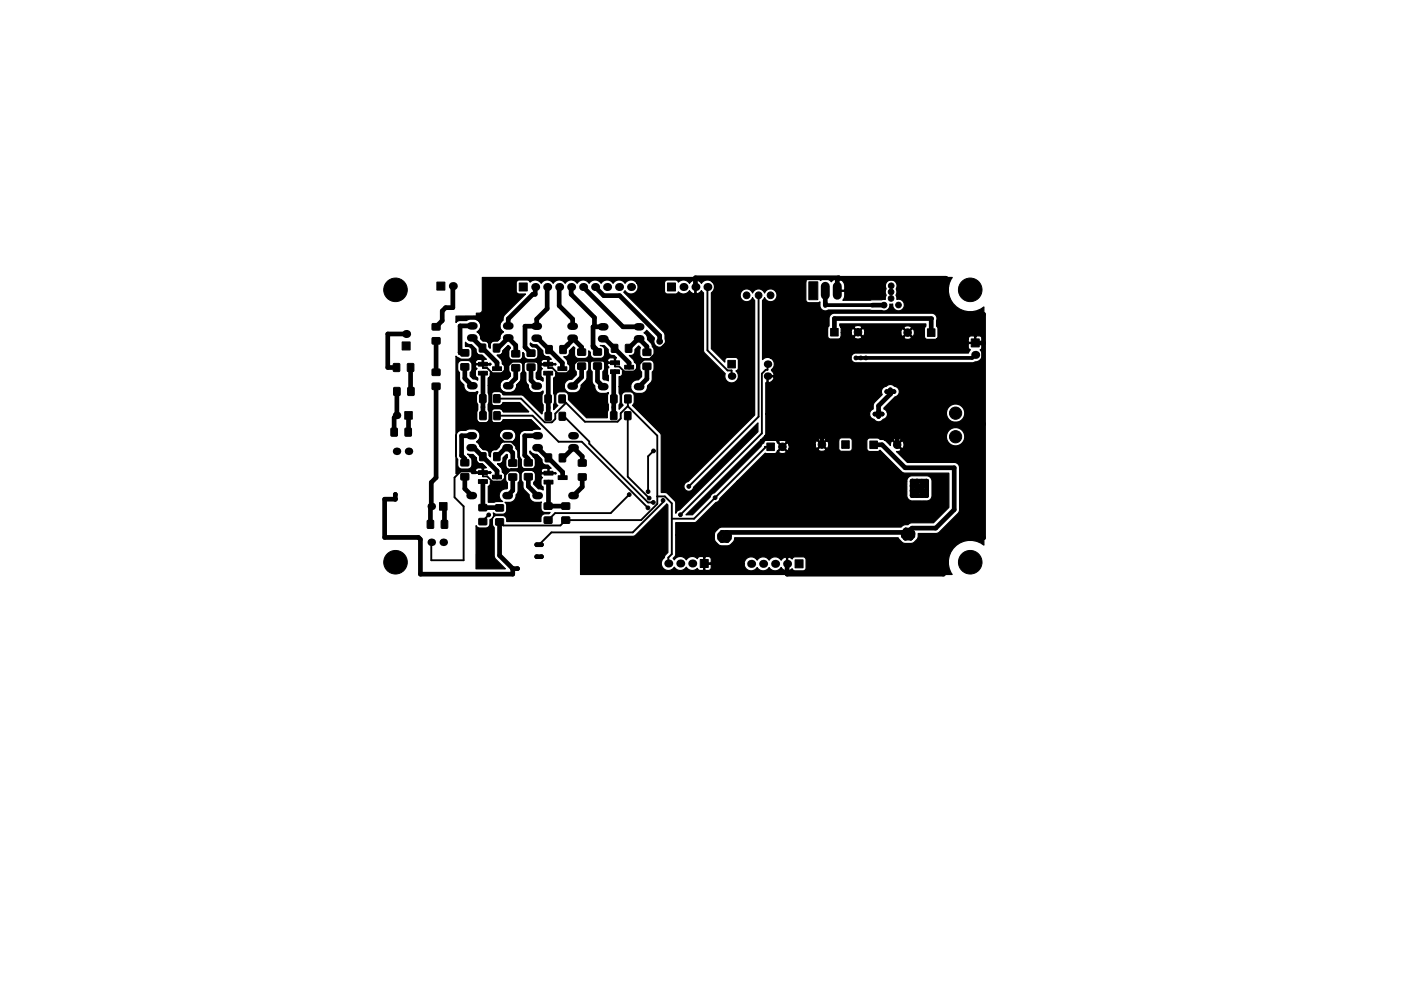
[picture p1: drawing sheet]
<svg xmlns="http://www.w3.org/2000/svg" width="297mm" height="210mm" viewBox="0 0 297 210" stroke-linecap="round" stroke-linejoin="round" font-family="sans-serif">
<g fill="#000" stroke="#000" stroke-width=".21">
<path d="M83.4 77.2h1.3v1.6h-1.3zM85.3 72.6h1.7v1.7h-1.7zM86.4 77.2h1.3v1.6h-1.3zM91.7 68.7h1.5l.1 1.3h-1.6zM91.7 71.7h1.5l.1 1.2-1.6 .1zM91.7 78.3h1.5l.1 1.3h-1.6zM92.6 59.9h1.7v1.7h-1.7zM97.8 74.2h1.5l.1 1.3h-1.6zM97.8 77.2h1.5l.1 1.3h-1.6zM101.4 78.8h1.9v.8h-1.9zM101.4 76.9h1.9v.8h-1.9zM101.7 73l1.3 .1-.1 1.6-1.3-.1z"/>
<path d="M104.4 77.8h1.9v.8h-1.9zM104.6 73l1.3 .1v1.6l-1.3-.1zM108.5 77.4h1.6l.1 1.2-1.6 .1zM108.5 74.4h1.6l.1 1.3h-1.6zM110.1 60h1.7v1.7h-1.7zM111.8 74.3h1.6v1.2l-1.6 .1zM111.8 77.3l1.6-.1v1.3l-1.6 .1zM115.3 78.8h1.9v.8h-1.9zM115.3 76.9h1.9v.8h-1.9zM115.8 73.4h1.3l-.1 1.6-1.3-.1zM118.3 77.8h1.9v.8h-1.9zM118.7 73.4h1.3v1.6l-1.3-.1z"/>
<path d="M122.5 77h1.6v1.3h-1.6zM122.5 74.1h1.6v1.2l-1.6 .1zM125.9 77h1.6v1.3h-1.6zM125.9 74h1.6v1.3h-1.6zM129.4 78.5h1.9v.8h-1.9zM129.4 76.6h1.9v.8h-1.9zM129.7 73.1h1.3l-.1 1.6h-1.3zM132.4 77.5h1.9v.8h-1.9zM132.6 73.1h1.3v1.6h-1.3zM136.4 74.1h1.5l.1 1.3h-1.6zM136.4 77.1h1.5l.1 1.2-1.6 .1zM141.5 60h1.7v1.7h-1.7z"/>
<path d="M154.3 76.5h1.6v1.6h-1.6zM171.5 59.8h1.9v3.8h-1.9zM176.1 69.7h1.6v1.6h-1.6zM196.6 69.8h1.6v1.6h-1.6zM205.9 71.9h1.7v1.7h-1.7zM82.9 90.9h1.3v1.6h-1.3zM83.5 82.3h1.3v1.6l-1.3-.1zM85.8 87.3h1.6v1.6h-1.6zM85.9 90.9h1.3v1.6h-1.3zM86.5 82.3h1.3l-.1 1.6-1.2-.1zM91.7 81.3h1.5l.1 1.3h-1.6zM97.8 97.5h1.5l.1 1.3h-1.6z"/>
<path d="M101.7 83.8h1.3v1.6h-1.3zM101.7 96.1h1.3v1.6h-1.3zM101.8 87.4h1.3l-.1 1.6h-1.3zM104.7 83.8h1.3v1.6h-1.3zM104.7 96.1h1.3v1.6h-1.3zM104.7 87.4h1.3v1.6h-1.3zM107.9 97.6h1.6v1.3h-1.6zM111.2 97.5h1.6v1.3h-1.6zM115.6 83.8l1.3 .1-.1 1.6-1.3-.1zM115.6 87.5h1.3v1.6h-1.3zM115.6 96.3l1.3 .1v1.6l-1.3-.1zM118.5 83.8l1.3 .1v1.6l-1.3-.1z"/>
<path d="M118.6 87.5h1.3l-.1 1.6h-1.2zM118.6 96.3l1.3 .1v1.6l-1.3-.1zM122.6 97.6h1.6l.1 1.2-1.6 .1zM129.5 87.4h1.3l-.1 1.6h-1.2zM129.5 83.8l1.3 .1v1.6l-1.3-.1zM132.5 87.4h1.3l-.1 1.6h-1.3zM132.5 83.8l1.3 .1-.1 1.6-1.2-.1zM162.6 94h1.6v1.6h-1.6zM178.5 93.5h1.6v1.6h-1.6zM184.4 93.6h1.6v1.6h-1.6zM90.6 110.4l1.3 .1v1.6l-1.3-.1zM93.2 106.6h1.6v1.6h-1.6z"/>
<path d="M93.6 110.4l1.3 .1v1.6l-1.3-.1zM97.8 100.5h1.5l.1 1.3h-1.6zM101.4 101.8h1.9v.8h-1.9zM101.4 99.9h1.9v.8h-1.9zM101.6 110h1.5l.1 1.3h-1.6zM101.6 107.1l1.5-.1 .1 1.3-1.6 .1zM104.4 100.8h1.9v.8h-1.9zM105.1 110.1h1.6v1.2l-1.6 .1zM105.1 107.1h1.6v1.3h-1.6zM107.9 100.6h1.6v1.2l-1.6 .1zM111.2 100.5h1.6v1.3h-1.6zM115.3 101.9h1.9v.8h-1.9z"/>
<path d="M115.3 100h1.9v.8h-1.9zM115.4 109.7h1.6v1.3h-1.6zM115.4 106.7h1.6v1.3h-1.6zM118.3 100.9h1.9v.8h-1.9zM119.2 109.7h1.5l.1 1.3h-1.6zM119.2 106.7h1.5l.1 1.3h-1.6zM122.6 100.6l1.6-.1 .1 1.3-1.6 .1zM148.5 118.7h1.7v1.7h-1.7zM168.6 118.8h1.7v1.7h-1.7z"/>
<circle cx="83.9" cy="61.5" r="2.5"/>
<circle cx="139.9" cy="72.4" r=".6"/>
<circle cx="158.3" cy="62.7" r=".72"/>
<circle cx="160.8" cy="62.7" r=".72"/>
<circle cx="163.4" cy="62.7" r=".72"/>
<circle cx="172.9" cy="79.4" r=".4"/>
<circle cx="172.9" cy="78.4" r=".4"/>
<circle cx="173.9" cy="78.4" r=".4"/>
<circle cx="173.9" cy="79.4" r=".4"/>
<circle cx="174.9" cy="79.4" r=".4"/>
<circle cx="174.9" cy="78.4" r=".4"/>
<circle cx="175.9" cy="78.4" r=".4"/>
<circle cx="175.9" cy="79.4" r=".4"/>
<circle cx="176.9" cy="79.4" r=".4"/>
<circle cx="176.9" cy="78.4" r=".4"/>
<circle cx="177.9" cy="79.4" r=".4"/>
<circle cx="177.9" cy="78.4" r=".4"/>
<circle cx="181.5" cy="75.9" r=".4"/>
<circle cx="181.9" cy="70.5" r=".8"/>
<circle cx="182.5" cy="75.9" r=".4"/>
<circle cx="183.6" cy="75.9" r=".4"/>
<circle cx="187.4" cy="64.7" r=".6"/>
<circle cx="188.9" cy="63.3" r=".6"/>
<circle cx="188.9" cy="61.9" r=".6"/>
<circle cx="189" cy="60.6" r=".6"/>
<circle cx="190.5" cy="64.7" r=".6"/>
<circle cx="192.4" cy="70.6" r=".8"/>
<circle cx="205.7" cy="61.5" r="2.5"/>
<circle cx="138.6" cy="95.7" r=".4"/>
<circle cx="165.9" cy="94.8" r=".8"/>
<circle cx="172.9" cy="81.3" r=".4"/>
<circle cx="172.9" cy="82.3" r=".4"/>
<circle cx="172.9" cy="80.3" r=".4"/>
<circle cx="172.9" cy="83.3" r=".4"/>
<circle cx="173.9" cy="81.3" r=".4"/>
<circle cx="173.9" cy="82.3" r=".4"/>
<circle cx="173.9" cy="80.3" r=".4"/>
<circle cx="173.9" cy="83.3" r=".4"/>
<circle cx="174.3" cy="94.3" r=".8"/>
<circle cx="174.9" cy="81.3" r=".4"/>
<circle cx="174.9" cy="80.3" r=".4"/>
<circle cx="174.9" cy="82.3" r=".4"/>
<circle cx="174.9" cy="83.3" r=".4"/>
<circle cx="175.8" cy="81.3" r=".4"/>
<circle cx="175.9" cy="80.3" r=".4"/>
<circle cx="175.9" cy="82.3" r=".4"/>
<circle cx="175.9" cy="83.3" r=".4"/>
<circle cx="176.8" cy="81.3" r=".4"/>
<circle cx="176.9" cy="80.3" r=".4"/>
<circle cx="176.9" cy="82.3" r=".4"/>
<circle cx="176.9" cy="83.3" r=".4"/>
<circle cx="177.9" cy="81.3" r=".4"/>
<circle cx="177.9" cy="82.3" r=".4"/>
<circle cx="177.9" cy="80.3" r=".4"/>
<circle cx="177.9" cy="83.3" r=".4"/>
<circle cx="185.5" cy="87.9" r=".4"/>
<circle cx="186.3" cy="87.5" r=".4"/>
<circle cx="186.3" cy="88.4" r=".4"/>
<circle cx="187" cy="87.9" r=".4"/>
<circle cx="188" cy="83.1" r=".4"/>
<circle cx="188.8" cy="82.7" r=".4"/>
<circle cx="188.8" cy="83.6" r=".4"/>
<circle cx="189.5" cy="83.1" r=".4"/>
<circle cx="190.2" cy="94.4" r=".8"/>
<circle cx="202.6" cy="92.7" r="1.3"/>
<circle cx="202.6" cy="87.7" r="1.3"/>
<circle cx="83.8" cy="105.9" r=".4"/>
<circle cx="83.8" cy="104.9" r=".4"/>
<circle cx="83.9" cy="119.3" r="2.5"/>
<circle cx="103.6" cy="109.2" r=".4"/>
<circle cx="113.8" cy="118.1" r=".4"/>
<circle cx="113.8" cy="115.6" r=".4"/>
<circle cx="114.8" cy="115.6" r=".4"/>
<circle cx="114.8" cy="118.1" r=".4"/>
<circle cx="133.4" cy="104.9" r=".4"/>
<circle cx="137.4" cy="107.8" r=".4"/>
<circle cx="137.4" cy="104.3" r=".4"/>
<circle cx="137.6" cy="105.7" r=".4"/>
<circle cx="138.5" cy="106.6" r=".4"/>
<circle cx="140.6" cy="106.2" r=".4"/>
<circle cx="144.3" cy="109.2" r=".4"/>
<circle cx="146" cy="103.2" r=".4"/>
<circle cx="151.6" cy="105.6" r=".4"/>
<circle cx="152.6" cy="113.8" r=".4"/>
<circle cx="153" cy="114.7" r=".4"/>
<circle cx="153.1" cy="113" r=".4"/>
<circle cx="153.6" cy="113.8" r=".4"/>
<circle cx="154.1" cy="113" r=".4"/>
<circle cx="154.2" cy="114.7" r=".4"/>
<circle cx="154.6" cy="113.8" r=".4"/>
<circle cx="191.5" cy="113.3" r=".4"/>
<circle cx="192" cy="114.2" r=".4"/>
<circle cx="192" cy="112.5" r=".4"/>
<circle cx="192.5" cy="113.3" r=".4"/>
<circle cx="193" cy="112.5" r=".4"/>
<circle cx="193.1" cy="114.2" r=".4"/>
<circle cx="193.4" cy="104.1" r=".4"/>
<circle cx="193.4" cy="102.1" r=".4"/>
<circle cx="193.4" cy="105.1" r=".4"/>
<circle cx="193.4" cy="103.1" r=".4"/>
<circle cx="193.5" cy="113.3" r=".4"/>
<circle cx="194.4" cy="103.1" r=".4"/>
<circle cx="194.4" cy="102.1" r=".4"/>
<circle cx="194.4" cy="105.1" r=".4"/>
<circle cx="194.4" cy="104.1" r=".4"/>
<circle cx="195.5" cy="105.2" r=".4"/>
<circle cx="195.5" cy="103.1" r=".4"/>
<circle cx="195.5" cy="102.1" r=".4"/>
<circle cx="195.5" cy="104.1" r=".4"/>
<circle cx="196.5" cy="105.2" r=".4"/>
<circle cx="196.5" cy="104.1" r=".4"/>
<circle cx="196.5" cy="102.1" r=".4"/>
<circle cx="196.5" cy="103.1" r=".4"/>
<circle cx="205.7" cy="119.3" r="2.5"/>
<circle cx="108.7" cy="120.6" r=".4"/>
<circle cx="109.7" cy="120.6" r=".4"/>
</g>
<path d="M175 60.7v1.9M177.5 60.7v1.9" fill="none" stroke="#000" stroke-width="1.9"/>
<g fill="#000">
<circle cx="86.1" cy="70.9" r=".85"/>
<circle cx="96" cy="60.7" r=".85"/>
<circle cx="113.5" cy="60.9" r=".85"/>
<circle cx="116" cy="60.9" r=".85"/>
<circle cx="118.6" cy="60.9" r=".85"/>
<circle cx="121.1" cy="60.9" r=".85"/>
<circle cx="123.6" cy="60.9" r=".85"/>
<circle cx="126.2" cy="60.9" r=".85"/>
<circle cx="128.7" cy="60.9" r=".85"/>
<circle cx="131.3" cy="60.9" r=".85"/>
<circle cx="133.8" cy="60.9" r=".85"/>
<circle cx="144.9" cy="60.9" r=".85"/>
<circle cx="147.4" cy="60.9" r=".85"/>
<circle cx="150" cy="60.9" r=".85"/>
<circle cx="155.1" cy="79.8" r=".8"/>
<circle cx="162.7" cy="79.8" r=".8"/>
<circle cx="162.7" cy="77.3" r=".8"/>
<circle cx="206.8" cy="75.3" r=".85"/>
<circle cx="84.1" cy="95.8" r=".8"/>
<circle cx="84.1" cy="88.1" r=".8"/>
<circle cx="86.6" cy="95.8" r=".8"/>
<circle cx="91.4" cy="107.4" r=".8"/>
<circle cx="91.4" cy="115.1" r=".8"/>
<circle cx="94" cy="115.1" r=".8"/>
<circle cx="141.7" cy="119.6" r=".85"/>
<circle cx="144.2" cy="119.6" r=".85"/>
<circle cx="146.8" cy="119.6" r=".85"/>
<circle cx="159.3" cy="119.6" r=".85"/>
<circle cx="161.8" cy="119.6" r=".85"/>
<circle cx="164.3" cy="119.6" r=".85"/>
<circle cx="166.9" cy="119.6" r=".85"/>
</g>
<g fill="none" stroke="#000" stroke-width="1.6">
<path d="M99.8 71.7h.7M99.8 69.1h.7M107.4 71.7h.7M107.4 69.1h.7M113.4 71.7h.7M113.4 69.2h.7M121.1 71.7h.7M121.1 69.2h.7M127.5 71.9h.7M127.5 69.3h.7M135.2 71.9h.7M135.2 69.3h.7"/>
<path d="M99.7 95h.7M99.7 92.5h.7M99.8 81.8h.7M107.3 95h.7M107.3 92.5h.7M107.4 81.8h.7M113.4 81.9h.7M113.6 95h.7M113.6 92.5h.7M121.1 81.9h.7M121.3 95h.7M121.3 92.5h.7"/>
<path d="M127.5 82h.7M135.2 82h.7M99.7 105.2h.7M107.3 105.2h.7M113.6 105.2h.7M121.3 105.2h.7"/>
</g>
<path d="M175 64.4h.1M175 64.4l.3 .3h12.2M185 64.7l-.1 .1M190.5 64.7h.1M197.5 67.6l-.1 .1M206.8 75.3l-.7 .6h-24.6" fill="none" stroke="#000" stroke-width=".8"/>
<g fill="none" stroke="#000" stroke-width="1">
<path d="M177.5 59v2.7M177.5 59h23v7.3l.5 .4h7.5v47.4h-7.6l-.9 .8v6.9h-33.1v-2.2M177.5 59h.1M177.9 59h.1M177.9 59l-30.5-.1v2M86.1 70.9h-3.9v7.1h1.9M87 78l.1 5.1M92.5 72.3v6.7M96 60.7v4.6h-1.5l-.7 .7v2l-1.3 1.3M97.6 74.9h1M97.6 74.8v.1M98.6 77.8v2.5l1.5 1.5"/>
<path d="M100.1 71.7l5.3 5.2v1.3M100.1 69.1h-2.6l.1 5.7M102.3 73.8h.1M102.4 79.2h.1M102.4 79.2v9M105.3 73.8h.3l2.2-2.1 1.5 1.6v1.8M109.3 78v2.3l-1.5 1.5M112.6 77.9v2.8l1.2 1.2M113.5 60.9v1.5h-.5l-5.2 5.2v1.5M113.8 71.7h.2l5.2 5.3v1.2M116 60.9v4.6l-2.2 2.2v1.5h-2.5v4.5l1.3 1.2M116.2 79.2h.1"/>
<path d="M116.2 79.2v9.1M118.6 60.9v4l2.8 2.8v1.5M119.4 74.2l2-2.1v-.4l1.9 2v1M120.4 73.1h.1M121.1 60.9v1.5l4.9 5v1.9M123.3 77.7v2.3l-1.9 1.9M123.6 60.9l8.5 8.4h3.4M125.7 73.4l1 .9v.4M126.2 60.9l1.8 1.8h3.4l8.5 8.5v1.2M126.7 77.7v3.1l1.2 1.2M127.9 71.9h.4l5.1 5.1v.9M127.9 69.3h-2.2v4.4"/>
<path d="M130.4 78.9l-.3 .2v9.1M133.3 73.9l2-2h.2l1.7 1.6v1.2M133.3 73.9h.1M137.2 77.7v2.7l-1.7 1.6M172.9 78.4v.1M173.9 79.4v2.9M175 61.7v3.1M176.9 79.4l-.1 2.9h-2.9M176.9 79.4h-2v1.9M176.9 79.4h.1M177.9 78.4h.1M185 64.7h2.4"/>
<path d="M197.4 67.7v2.9M197.5 67.6h-20.6v2.9M206.8 72.8h.1M206.8 72.8h1.7M84.1 83.1v5l-.5 .5v3.1M86.6 88.1l-.1 3.6M92.5 82v19.3l-1.1 1.1-.1 8.8M100 95h.5l4.9 4.9v1.3M100 92.5h-2.1v4.2l.7 .7v.8M105.3 96.9l1.9-1.9h.4l1.1 1.1v2.1M105.3 96.9h.1M114 95l5.3 5.2v1.1"/>
<path d="M114 92.5h-2.7v4.1l.7 .8v.8M119.2 97.1h.2l2.2-2.1 1.8 1.8v1.4M173 83.3h-.1M173.9 82.3h.1M174.3 91.7v2.6M174.3 91.7h.1M174.3 91.7h16M175.9 80.3l-.1 1M177.9 83.3h.1M185.2 94.4h1.8l4.9 4.8h10.4v8.9l-3.9 4h-5l-.4 .4M185.5 87.9h1.5M186.4 87.4l-.1 .1"/>
<path d="M188 83.1h1.5M188.8 82.7v.9l-2.5 2.5v2.3M190.3 91.7l-.1 2.7M208.5 90h-16.5l-1.7 1.7M83.8 104.9v1h-2.3v8.1h7.2l.4 .4v7.4h19.6v-1.2M94 107.4l.2 .3v3.5M98.6 101.1v2.6l1.4 1.5M102.4 102.2v5.5l3.5 .1M105.9 110.7v7.2l2.8 2.7M108.7 101.2v2.9l-1.1 1.1M112 101.2v2l2 2M113.8 115.6h1"/>
<path d="M113.8 118.1h1M116.3 102.3l-.1 5.1h3.7M116.3 102.3h.1M120 107.4h-.1M123.4 101.2v2.1l-1.8 1.9M153 114.7l1.1-1v-.7l.5 .5v.7l-.4 .5M153 114.7h1.2M153.1 113l1.1 1v.7M153.1 113h39.1l.3 .3M153.1 113l-.5 .5v.7l.4 .5M192 114.2h1.1M192 112.5l1.1 1v.7"/>
<path d="M192 112.5l-.5 .5v.7l.5 .5M192 112.5h1M193 112.5v.7l-1 1M193 112.5l.5 .5v.7l-.4 .5M193.4 104.1h3.1M193.4 102.1l3.1 3.1M193.4 103.1h3.1M193.4 102.1v3M193.4 102.1h3.1M193.4 105.1l3.1 .1M194 104.1l.2 .2M194.4 102.1v3"/>
<path d="M194.4 104.1h.1M195.5 102.1v3.1M195.5 103.1h-.1M196.5 102.1v3.1M196.5 102.1l-3.1 3M108.7 120.6h1"/>
</g>
<g fill="none" stroke="#000" stroke-width=".4">
<path d="M102.3 73.8h.1M102.4 77.3v.8h.9l.9 .9v12.1l2.7 2.6h1.5l1.6 1.6v4.2M116.3 74l.1 .2M116.3 74h.1M130.3 73.9h.1M147.4 60.9v5.6l-9.7 9.7h-1.1l-1.2 1.3v.4l-1 .9h-2l-1.1-1h-.9v-.8h-1.4l-.4-.5h-6.2l-.9 1v.4l-1.3 1.3h-2l-1.1-1.1h-.9v-.8h-1.3l-.6-.6h-5.7l-1.4 1.5v.2l-.8 .8h-2.2M150 60.9v13.4l4.3 4.3h.8v1.2M160.8 62.7v25.7l-14.8 14.8M162.7 79.8h1.2l.6 .5h8.4M162.7 77.3v1.2h-.3l-.9 .8v12.6l-17.2 17.3M172.9 79.4h.1M174.9 78.4h.1"/>
<path d="M175.9 78.4h.1M176.9 78.4h.1M102.4 96.9l.1 .1M102.4 84.6h.1M102.4 86.4h.1M102.4 86.4v1.8M102.5 97h.1M105.3 84.6h5.2l5 5h1.5l.7-.7v-1.1l2.3-2.3M105.4 88.2h7.5l5.5 5.5h4.9l14.1 14.1M116.2 84.6h.1M116.2 86.5v1.8M116.2 86.5h.1"/>
<path d="M116.3 97.1h.1M119.2 84.6l4.8 4.9h6.9l.7-.7v-1.1l1.5-1.5v-1.6M119.2 88.3h.4l5.3 5.4v.4l12.5 12.5h1.1M130.1 86.4v1.8M130.1 86.4h.1M130.1 84.6h.1M133.1 88.2v12.9l4.5 4.6M133.1 86.2l6.3 6.2v14.5l-3.5 3.4h-15.9l-1.2 1.2h-12.1l-.8-.8M138.6 95.7l-1.2 1.1v7.5M163.4 94.8h-1.2v.2l-15 15.1h-4.8M172.9 81.3h.1M172.9 82.3h.1"/>
<path d="M173.9 81.3h.1M173.9 80.3v.1M173.9 83.3h.1M174.9 82.3h.1M174.9 80.3h.1M175.9 82.3h.1M176.8 81.3h.1M176.9 81.3h-.1M177.9 81.3h.1M177.9 82.3h.1M177.9 80.3h.1M102.4 107.7h.1"/>
<path d="M103.6 109.2l-1.2 1.3v.2M105.9 107.7h.1M105.9 107.7v.1M112 101.1v.1M116.2 107.4h.1M116.3 100.4h-1.4l-.8-.9h-5.8l-1.2 1.3v.7l-.7 .7h-2l-1.1-1.1h-.9v-.8h-1.4l-.2-.3h-3.1l-1.3 1.3v4.2l1.9 1.9v11.5h-6.9v-3.8M119.9 107.4h.1M123.4 101.2h.1M133.4 104.9l-3.9 4h-11.8l-1.5 1.5M139.4 105.3h1.6l1.4 1.5v10.8l-.7 .7v1.3M140.6 106.2v.3l-6.4 6.5h-17.3l-2.6 2.6"/>
</g>
<path d="M172.9 78.5l5-.1v4.9h-4.9z" fill="none" stroke="#000" stroke-width="5"/>
<path d="M174.9 81.3h.9" fill="none" stroke="#000" stroke-width="3"/>
<path d="M102.3 58.9h99.6l-.3 .4a4.6 4.6 0 0 0 1.1 5.8 4.6 4.6 0 0 0 5.9 0v50.6l-.7-.5a4.6 4.6 0 0 0-5.6 1 4.6 4.6 0 0 0-.4 5.7h-78.8l-.1-8.1 11.5-.1 6.8-6.8 .3 .2v10.1l-.6 .6-.1 .5a1.5 1.5 0 0 0-.2 2.3 1.5 1.5 0 0 0 2.3-.3 1.49 1.49 0 0 0 2.5 0 1.49 1.49 0 0 0 2.4 .3l.3 .4h.8l.2-.1v-1.2h.2v1.2l.2 .1h.6a.64 .64 0 0 0 .6-.6v-.6l-.2-.1-1.4-.1h8.6v.3a1.49 1.49 0 0 0 1.2 1.2 1.49 1.49 0 0 0 1.5-.7 1.49 1.49 0 0 0 2.6 0 1.49 1.49 0 0 0 2.5 0l.3 .3a.67 .67 0 0 0 .9 .2v-2.6h.2v2.6l.4 .1 .6-.4 .4 .5h1.9a.64 .64 0 0 0 .6-.6v-1.8l-.3-.5h-2.2l-.4 .4-.1-.1a.93 .93 0 0 0-1.1-.2 .96 .96 0 0 0-1.2 .6 1.49 1.49 0 0 0-2.5 0 1.49 1.49 0 0 0-2.6 0 1.49 1.49 0 0 0-1.6-.7 1.49 1.49 0 0 0-1.1 1.4h-8.6v-1.4h.2v1.2h1.2l.2-.1v-.6l-.2-.4-.4-.2h-.6l-.2 .1-.9-.1-.4 .1-.3 .3a1.49 1.49 0 0 0-2.3 .3 1.49 1.49 0 0 0-2.5 0l-.3-.3 .6-.8v-4.2h8.1l.1 1 .1 .4 .8 .7 .6 .2h1.4l.4-.2 .8-.7 .2-.8h34.6l.3 .4 .8 .7h2l1-.8 .2-1.2h3.7l.6-.2 4.3-4.2 .2-.7v-8.9a1.13 1.13 0 0 0-1.2-1.1h-9.9l-2.3-2.3 .7-.1 .2-.3-1-1h.4l.8 .8 .3-.1 .2-.8-.2-.7h-.3l-.8 .8h-.4l-.8-.8a.8 .8 0 0 0-.4 .9l-1.2-1.1h1.8l.8 .8 .8-.8a.96 .96 0 0 0-1.6 0h-1.8l-1-.2-.6-.3-1.8 .1-.4 .4v1.8a.64 .64 0 0 0 .6 .6h1.7l.5-.3 4.5 4.6 .6 .3h9.5v7.3l-3.3 3.2h-4.7l-.7 .4-.9 .1-.6 .4h-37.9l-.6 .2-.7 .7-.4 .8h-8.1v-2.6h3.9l.4-.1 4.2-4.2 .5-.2 .3-.7 3.7-3.6h36v3.5a1.19 1.19 0 0 0 1.2 .7h2.9a1.13 1.13 0 0 0 1.2-1.2v-3a1.18 1.18 0 0 0-1.2-1.2h-2.9a1.13 1.13 0 0 0-1.2 1.2h-36l6-6 2 .1 .5-.4h.3a.96 .96 0 0 0 1.6 0l-.8-.8-.8 .8h-.3v-.2l.9-.8h.4l.8 .8 .3-.3h6.2l.1 .3 .8 .2 .7-.2 .1-.3-.8-.8-.9 .8h-6.2l.1-.9h5.5a.63 .63 0 0 0 .5 .7l.8-.8h.3l.9 .8h.2l.2-.9-.2-.6-.2-.1h2.5v1.6l.2 .5 .5 .2h1.6a.64 .64 0 0 0 .6-.7v-1.6l-.2-.4-.4-.2h-1.6a.64 .64 0 0 0-.7 .6h-2.5l-.9 .8h-.3l-.8-.8-.3 .1-.2 .8h-5.5l-.2-.3-.2-.1-.8 .8h-.4l-.9-.8v-.2h.3l.8 .8 .8-.8-.1-.2-.8-.2-.7 .2v.2h-.3l-.5-.4h-1.7a.8 .8 0 0 0-.7 .6l-10.4 10.6-.7 .3-.2 .5-3.8 3.8h-1.4l15.9-15.9h12.1l.9 .8 .8-.8a.96 .96 0 0 0-1.7 0h-12.1l.9-.8h38.5v.4a1.94 1.94 0 0 0 2.9 1.4 1.94 1.94 0 0 0 0-3.3 1.94 1.94 0 0 0-2.9 1.5h-38.5l.2-.6v-4h22v.2a1.21 1.21 0 0 0 .9 .9 1.16 1.16 0 0 0 2 0 1.13 1.13 0 0 0 .8-1.5h12.6v.4a1.94 1.94 0 0 0 2.9 1.4 1.94 1.94 0 0 0 0-3.3 1.94 1.94 0 0 0-2.9 1.5h-12.6l-.3-.5-.4-.2v-.2l2.3-2.4a1.18 1.18 0 0 0 1-1.2 1.18 1.18 0 0 0-1.1-1.1 1.3 1.3 0 0 0-1.8 .1 1.14 1.14 0 0 0-.7 1.7l-1.8 1.8-.1 .4-.1 .9-.5 .4-.2 .7h-22v-6.7l.2-.1v-1.2h.3v1.2a.95 .95 0 0 0 1.1-1.2h-1.4v-.2h1.4l.1-.4-.5-.8a1.46 1.46 0 0 0-.3-2.6h17.1l.3 .7 .7 .4h24.7l.6-.2a1.51 1.51 0 0 0 1.4-.9 1.51 1.51 0 0 0-.3-1.7l.4-.5 .1-.7-.2-.1h-2.7l-.1 .1v.7l.4 .5-.4 .7h-23.9l-.7 .4-.3 .6h-17.1a1.43 1.43 0 0 0-1.6 .4v-6.6h13.8v1.7l.4 .5h1.9l.5-.4h2.8a.99 .99 0 0 0 1.6 .1h8.9l.1 .2 .8 .2 .7-.2v-.2l-.8-.9-.8 .9h-8.9l-.8-.9-.8 .8h-2.8v-.9h2.2a.63 .63 0 0 0 .4 .7l.8-.8h.4l.8 .8 .2-.1 .2-.6h7.7a.63 .63 0 0 0 .4 .8l.9-.8h.3l.8 .8 .3-.1 .2-.8-.2-.7h-.3l-.8 .8h-.3l-.9-.8a.78 .78 0 0 0-.4 .8h-7.7l.1-.2a.63 .63 0 0 0-.5-.7l-.8 .8h-.4l-.8-.8-.2 .1-.2 .8h-2.2v-1.1h2.8l.8 .8 .7-.7h9l.8 .8 .8-.8v-.3l-.8-.2-.7 .2-.1 .3h-9l.1-.3-.9-.2-.6 .2-.1 .2h-2.8l-.3-.3v-.5h18.3v.5l-.3 .4v1.8l.1 .3 .3 .3 8.9-.1v.6l.1 .1h1.2v-1.2h.3v1.2h1.2l.2-.1-.1-.8-.3-.4h-.8l-.5 .1-.1-.1h-.6a.64 .64 0 0 0-.6 .6h-6.7l.3-.4v-1.7l-.3-.6v-1.2a1.14 1.14 0 0 0-1-1.6h-20.7a1.13 1.13 0 0 0-1.1 1.2v1.6l-.3 .5h-13.8v-6l.4-.6 .1 .2a1.36 1.36 0 0 0 2.1 .4 1.36 1.36 0 0 0-.2-2.2 1.36 1.36 0 0 0-2 .7 1.35 1.35 0 0 0-1.3-.9 1.35 1.35 0 0 0-1.2 .9 1.36 1.36 0 0 0-2.1-.6 1.36 1.36 0 0 0 0 2.1 1.36 1.36 0 0 0 2.1-.6l.4 .6v24.4l-14.1 14.1a1.04 1.04 0 0 0-.9 1.1 1.04 1.04 0 0 0 1 .9 1.04 1.04 0 0 0 1.1-.8l13.6-13.7v1.9l-16.6 16.6-.5 .2-.3 .5v-2.1l-.2-.5-1.7-1.7-1.2-.1-.1-12.4-6-6.1 .4-.7v-1.5l-.3-.4-.4-.3h-1.1a.89 .89 0 0 0-.9 .9v1.4l.3 .6-.8 .8v-.9l.2-.6-.2-3.3h2.4v.3a1.67 1.67 0 0 0 2.2 1.2 1.42 1.42 0 0 0 1.4-1.6l.8-.9 .2-.4v-1.7l.4-.5v-1.3l-.6-.7h-1.6a.89 .89 0 0 0-.9 .9l.1 1.1 .3 .5v1l-.7 .7a1.45 1.45 0 0 0-1.6 1.4h-2.4v-2.1a.65 .65 0 0 0 .7-.6v-.6l.3 .2 1.1 .1 .9-.1a.64 .64 0 0 0 .7-.6l-.1-1-.4-.4-.2-.5-.9-1h.3a.97 .97 0 0 0 .9-1.2l.8-.8 .4 .4-.2 1.4 .3 .6 .5 .3h1.4a.89 .89 0 0 0 .9-.9v-1.1l-.4-.5-.1-.5-.9-1.1-.1-.7-.7-.7 .6-.5 1.6 1.6a1.34 1.34 0 0 0 .1 1.4 1.34 1.34 0 0 0 1.4 .5 1.23 1.23 0 0 0 .8-1.7v-.9l-.3-.6-8.5-8.4 .3-.3a1.49 1.49 0 0 0 2.1 .4 1.49 1.49 0 0 0 .4-2.1h5.9v1.7a.64 .64 0 0 0 .6 .7h1.8l.5-.5a1.49 1.49 0 0 0 2.4-.2l.2 .3a.67 .67 0 0 0 .9 .2v-2.6h.3v2.6l.2 .1 .4-.1 .5-.5 .5 .4v12.5l4.6 4.7a1.44 1.44 0 0 0 1.7 1.9 1.44 1.44 0 0 0 .5-2.5l.4-.2 .1-.3-.1-2.1-.4-.3h-1.7a.73 .73 0 0 0-.6 1l-2.9-2.8v-11.9a1.48 1.48 0 0 0 .2-2.3h19.9v3.8a.64 .64 0 0 0 .6 .6h1.9l.4-.2a1.42 1.42 0 0 0 1.2 2l.6-.2h8.9l2.6 .1a1.23 1.23 0 0 0 1.6-1.4l.6 .1a1.24 1.24 0 0 0 1.2 1.4 1.24 1.24 0 0 0 1.2-1.5 1.24 1.24 0 0 0-1.6-1l-.2-.9 .3-.8-.2-.5a1.27 1.27 0 0 0-1.1-1.9 1.27 1.27 0 0 0-1.1 1.9l-.1 .8 .2 .5-.2 .9-3.2 .2h-5.8l.3-.6 .1-1.3h-1.7v-2.5h.2v2.3h1.5a1.88 1.88 0 0 0-1.1-2.4h-1l-.8 .6-.1-.2a1.58 1.58 0 0 0-2.1-.1l-.5-.3h-2l-.5 .1-.1 .5h-19.9a1.49 1.49 0 0 0-2.3 .3l-.3-.3a.93 .93 0 0 0-1.1-.2 .96 .96 0 0 0-1.1 .5 1.49 1.49 0 0 0-2.4-.2l-.5-.5h-1.8a.64 .64 0 0 0-.6 .6h-5.9l-.2-.2a1.5 1.5 0 0 0-2.3 .3 1.49 1.49 0 0 0-2.5 0 1.49 1.49 0 0 0-2.6 0 1.49 1.49 0 0 0-2.5 0 1.49 1.49 0 0 0-2.5 0 1.49 1.49 0 0 0-2.6 0 1.49 1.49 0 0 0-2.5 0 1.49 1.49 0 0 0-2.6 0 1.49 1.49 0 0 0-2.3-.2l-.5-.5h-1.8a.64 .64 0 0 0-.7 .6v1.7l.2 .5 .4 .2h1.4l-4.4 4.4-.3 .4-.1 .7a1.43 1.43 0 0 0 .1 2.5l-.5 .5-.2 1-.5 .4h-.9l-.5 .4-.2 1.2-.3-.3v-.4a.97 .97 0 0 0-1.2-.9l-.5-.4-.2-1-.5-.5a1.43 1.43 0 0 0 .7-1.3 1.43 1.43 0 0 0-.9-1.3v-1.4h.6a.65 .65 0 0 0 .7-.7zM98.7 72.6l.5 .4 .8 .1 .9 1v.4a.97 .97 0 0 0 1.3 .9l.9 .8h-.4l-.2 .2v.7h1.4l.2 .2-.2 .2-2.9-.1-.2 .2v.3l.3 .3-.3 .5v1l.5 .5v.4l-1-.2-.6-.6v-.8l.4-.7-.2-1.4h.9l.2 .2h1.3v-.7l-.2-.2-.9 .1-.3 .2-.1 .4h-.9l-.5-.4h-1.5a.89 .89 0 0 0-.9 .9l.1 1.1 .3 .5 .1 1.7 .9 1a1.42 1.42 0 0 0 1.3 1.6h1.1l.5-.2-.3 .9v1.4l.3 .4-.3 3a.89 .89 0 0 0 .9 .9l1.3-.1 .5-.6v-1.6l-.2-.4v-1.3l.2-.5-.2-3.4h2.5a1.43 1.43 0 0 0 1.3 1.5 1.67 1.67 0 0 0 2.2-1.2v-.4l.8-.8 .2-.4v-1.3l.3-.5v-1.3l-.5-.7h-1.6a.89 .89 0 0 0-.9 .9l.1 1.1 .3 .5v.6l-.6 .6a1.45 1.45 0 0 0-1.6 1.4h-2.5v-1.6l.4-.4 .1-.7 .3 .2h1.3l1-.1 .4-.4v-1.1l-.5-.5-.1-.7-1-1.1a.95 .95 0 0 0 1.2-1l1.2-1.1 .4 .4-.3 .7-.1 1.1 .2 .5 .5 .4h1.5a.89 .89 0 0 0 .9-.9v-.7l.2 .2a.98 .98 0 0 0 .9 1.3h1.4l.4-.3 .3-.4v-1.1a.97 .97 0 0 0-1.3-.9l-.3-.4v-.4l.7 .4h.6l1.3 1.2a1.02 1.02 0 0 0 1.2 1.3l.5 .5-.4 .2v1h-1.6a.52 .52 0 0 0 .2 .8l-.3 .5-.1 .9 .1 .3 .4 .3v.6l-.4-.2-.7-.1-.3-.3v-1.1l.4-.7v-1.1l-.2-.4h.7l.2 .2h1.3v-.7l-.2-.2-.9 .1-.3 .2-.1 .4h-.7l-.5-.3-1.4-.1a.89 .89 0 0 0-.9 .9v1.1l.4 .6v1.8l.5 .8a1.42 1.42 0 0 0 1.4 1.6h1l.7-.3-.2 1v1.4l.2 .5v1.2l-.2 .7-4.1-4-4.1-.1-.6-.6h-1.2a.89 .89 0 0 0-.9 .9v1.4l.5 .6 1.5 .1 .4-.3 .3-.4h3.4l2 2h-5.4l-.5-.6-1.3-.1a.89 .89 0 0 0-.9 .9v1.4l.6 .6 1.4 .1 .5-.3 .2-.4h5.9l2 2h-1.2l-.6 .3h-1.5a1.13 1.13 0 0 0-1.2 1.2v4.1l.1 .4 .3 .5v1.1a.89 .89 0 0 0 .9 .9h1.6l.5-.7v-1.4l-1.1-1.3v-.4l.7 .6 .7 .1 .9 .9-.3 3.1h-.9l-.2-.3-.5-.3h-1.4l-.5 .1-.4 .5h-.3l-.7-.5h-1.4l-.5 .1-.3 .4h-.4l-.4-.2-.2-.9-.8-.9a1.01 1.01 0 0 0 1.2-1.3l.7-.7 .2 .1v.6l-.4 .5v1.1a.89 .89 0 0 0 .9 .9h1.4l.7-.6v-1.4l-.4-.5v-1.3l-.3-.6a1.66 1.66 0 0 0-.8-1.5 1.43 1.43 0 0 0 .7-1.6 1.43 1.43 0 0 0-1.3-1.1 1.67 1.67 0 0 0-2.2 1.2v.8l.7 .7-.3 .3-.4 .8-.7 .6a.98 .98 0 0 0-1.2 .9v.6l-.3-.3a1.02 1.02 0 0 0-1.2-1.2l-1.5-1.7a1.43 1.43 0 0 0 .8-1.6 1.43 1.43 0 0 0-1.4-1.1l-2.5 .3a1.13 1.13 0 0 0-1.2 1.2v4.2l.4 .8v1.5l.7 .5h1.4a.89 .89 0 0 0 .9-.9l-.1-1.2-.9-1.1 1.2 .1 .7 .8a1.02 1.02 0 0 0 1.3 1.2l.8 .8h-.4l-.2 .2v.7l1.4-.1 .2 .3-.2 .2h-3.9l-.5-.6h1.3l.2 .2h1.3v-.7l-.2-.2h-.7l-.4 .2-.2 .5-3-.1-.5 .2-.2 .5h-.4v-25l1.1 .7h1.4a.89 .89 0 0 0 .9-.9l-.1-1.1a1.04 1.04 0 0 0-1.3-.7zM101 78.1l.1 .1-.1 .1zM101 74.7a.99 .99 0 0 0 1.2 .7l.9 .8h-.4l-.2 .2v.7h1.4l.2 .2-.2 .2-1.6-.1v-1l-.2-.2-.8 .1-.3 .1zM96.7 67.1l10.1-.1-.2 .9a1.43 1.43 0 0 0 .1 2.5l-.5 .5-.2 1-.5 .4h-.7a.89 .89 0 0 0-.9 .9v.7l-.3-.3a1.02 1.02 0 0 0-1.2-1.3l-.5-.4-.2-1-.5-.5a1.43 1.43 0 0 0 .7-1.6 1.43 1.43 0 0 0-1.3-1.1h-1.1l-.6 .3h-1.6l-.6 .4zM105.4 75.4a.95 .95 0 0 0 1.2-1l1.2-1.1 .4 .4-.3 .7-.1 1.1 .2 .5 .5 .4h1.5a.89 .89 0 0 0 .9-.9v-.7l.2 .2a.98 .98 0 0 0 .9 1.3h1.4l.4-.3 .3-.4v-1.1a.97 .97 0 0 0-1.3-.9l-.3-.4v-.4l.7 .4h.6l1.3 1.2a1.02 1.02 0 0 0 1.2 1.3l.6 .5-.5 .2v.7h1.3l.2 .2-.2 .2-2.9-.1-.2 .2 .1 .3 .3 .3-.3 .5v1l.4 .5v.6l-.4-.2-.7-.1-.3-.3v-1.1l.4-.7v-1.1l-.2-.4h.7l.2 .2h1.3v-.7l-.2-.2h-.6a.64 .64 0 0 0-.7 .7h-.7l-.5-.3-1.4-.1-.5 .2-.4 .4v1.3l.4 .7v1.8l.5 1a1.43 1.43 0 0 0 1.4 1.4h1l.7-.3-.2 1v1.4l.2 .5v1.2l-.2 .7-4.1-4-4.1-.1-.6-.6h-1.2a.89 .89 0 0 0-.9 .9v1.4l.5 .6 1.5 .1 .4-.3 .3-.4h3.4l2 2h-5.4l-.5-.6-1.3-.1a.89 .89 0 0 0-.9 .9v1.4l.6 .6 1.4 .1 .5-.3 .2-.4h5.9l2 2h-1.2l-.6 .3h-1.5a1.13 1.13 0 0 0-1.2 1.2v4.1l.1 .4 .3 .5v1.1a.89 .89 0 0 0 .9 .9h1.6l.5-.7v-1.4l-1.1-1.3v-.4l.7 .6 .7 .1 1.1 1.1v.3a.97 .97 0 0 0 1.3 .9l.7 .7-.5 .1v.8l1.3-.1 .3 .2-.2 .2-2.9-.1a.52 .52 0 0 0 .1 .8l-.3 .5v.9l.1 .3 .4 .3v.7l-1-.3-1.1-1v-.4l.4-.7v-1.1l-.3-.5h1.5l.2 .3h1.3v-.8l-.2-.1h-.7a.64 .64 0 0 0-.6 .6l-3.3-.2a.89 .89 0 0 0-.9 .9v1.1l.4 .5 .1 1.3 1.2 1.4v.2a1.43 1.43 0 0 0 1.4 1.4l1.2-.1-.1 1.3 .3 .7 .4 .2h1.2l-.2 .3h-.8a.89 .89 0 0 0-.9 .9v.8h-7.3a.98 .98 0 0 0-.9-1.3h-1.4l-.4 .2-.3 .5v1.1l.4 .7v6.2l.3 .6 2 2h-6.2v-9.2l.7 .5h1.7l.5-.5 .1-1.3a1.03 1.03 0 0 0 .7-1.4l.7 .3h1.4l.5-.3 .2-.6v-1.1l-.3-.5h.1a1.67 1.67 0 0 0 2.2-1.2v-.4l.4-.7v-1.9l.4-.6v-1.2l-.5-.7h-1.6a.89 .89 0 0 0-.9 .9v1l.4 .6-.1 1.3a1.44 1.44 0 0 0-1.6 1 1.44 1.44 0 0 0 .7 1.7l-3.1 .1v-3.3l.4-.4 .1-.7 .3 .1 1.1 .2 .9-.1a.64 .64 0 0 0 .7-.7v-.9l-.5-.5-.1-.7-.9-1.1h.3a.97 .97 0 0 0 .9-1.3l.7-.7 .2 .1v.6l-.4 .5v1.1a.89 .89 0 0 0 .9 .9h1.4l.7-.6v-1.4l-.4-.5v-1.3l-.3-.6a1.66 1.66 0 0 0-.8-1.5 1.43 1.43 0 0 0 .7-1.6 1.43 1.43 0 0 0-1.3-1.1 1.67 1.67 0 0 0-2.2 1.2v.8l.7 .7-.3 .3-.4 .8-.7 .6a.98 .98 0 0 0-1.2 .9v.6l-.3-.3a1.02 1.02 0 0 0-1.2-1.2l-1.5-1.7a1.43 1.43 0 0 0 .8-1.3 1.43 1.43 0 0 0-.8-1.3v-7.9l.3-.1-.3 .9v1.4l.3 .4-.2 3.2 .5 .6 1.3 .1a.89 .89 0 0 0 .8-.9v-1.4l-.2-.4v-1.3l.2-.5-.2-3.4h2.5v.3a1.67 1.67 0 0 0 2.2 1.2 1.42 1.42 0 0 0 1.3-1.6l.9-1 .1-1.5 .3-.5v-1.3l-.5-.7h-1.6a.89 .89 0 0 0-.9 .9l.1 1.1 .3 .5v.6l-.6 .6a1.45 1.45 0 0 0-1.6 1.4h-2.5v-1.6l.4-.4 .1-.7 .3 .2h1.3l1-.1 .4-.4v-1.1l-.5-.5-.1-.7zM120.7 74.4l.9-.9 .3 .3-.1 1.4a.89 .89 0 0 0 .9 .9h1.2a.89 .89 0 0 0 .9-.9v-.8l.3 .3a1.09 1.09 0 0 0 1 1.3h1.2a.89 .89 0 0 0 .9-.9v-.9a.97 .97 0 0 0-.9-.9h.8l.9 .9a1.02 1.02 0 0 0 1.2 1.2l.5 .5-.2 .2v1h-1.5a.52 .52 0 0 0 .1 .8l-.3 .6 .2 2.3-.9-.2-.3-.2v-1.6l.4-.7v-1.1l-.3-.4h.9l.2 .2h1.3v-.7l-.2-.2h-.7a.64 .64 0 0 0-.6 .7h-.9l-.6-.3h-1.2a.89 .89 0 0 0-.9 .9v1.1l.3 .5 .1 2.3 .5 .8a1.42 1.42 0 0 0 1.4 1.6h1l.5-.2-.2 .7 .2 3-.2 .4v1.2h-4.4l-3.9-3.8v-.8a.89 .89 0 0 0-.9-.9h-.9a.89 .89 0 0 0-.9 .9v1.4l.5 .6-.9 .9v-1.1l.2-.5-.2-3.4h2.2a1.43 1.43 0 0 0 1.4 1.4 1.67 1.67 0 0 0 2.2-1.1v-.5l1.2-1.3 .1-1.5 .3-.6v-1.1a.89 .89 0 0 0-.9-.9h-1.2a.89 .89 0 0 0-.9 .9v1.1l.4 .6v.6l-1 1a1.45 1.45 0 0 0-1.6 1.4h-2.2v-1.7l.4-.4v-.7l.4 .2 1 .1 1-.1a.64 .64 0 0 0 .6-.7v-1l-.4-.4-.2-.8-.7-.7a1.01 1.01 0 0 0 1.2-1.3zM101 80l.3 .2v.4l-.3-.1zM101 97.1a1.09 1.09 0 0 0 1.3 1.3l.8 .8h-.4l-.2 .2v.7l1.4-.1 .2 .3-.2 .2-1.6-.1v-1l-.2-.2h-.8l-.3 .2z" fill="#000" stroke="#000" stroke-width=".25"/>
</svg>
